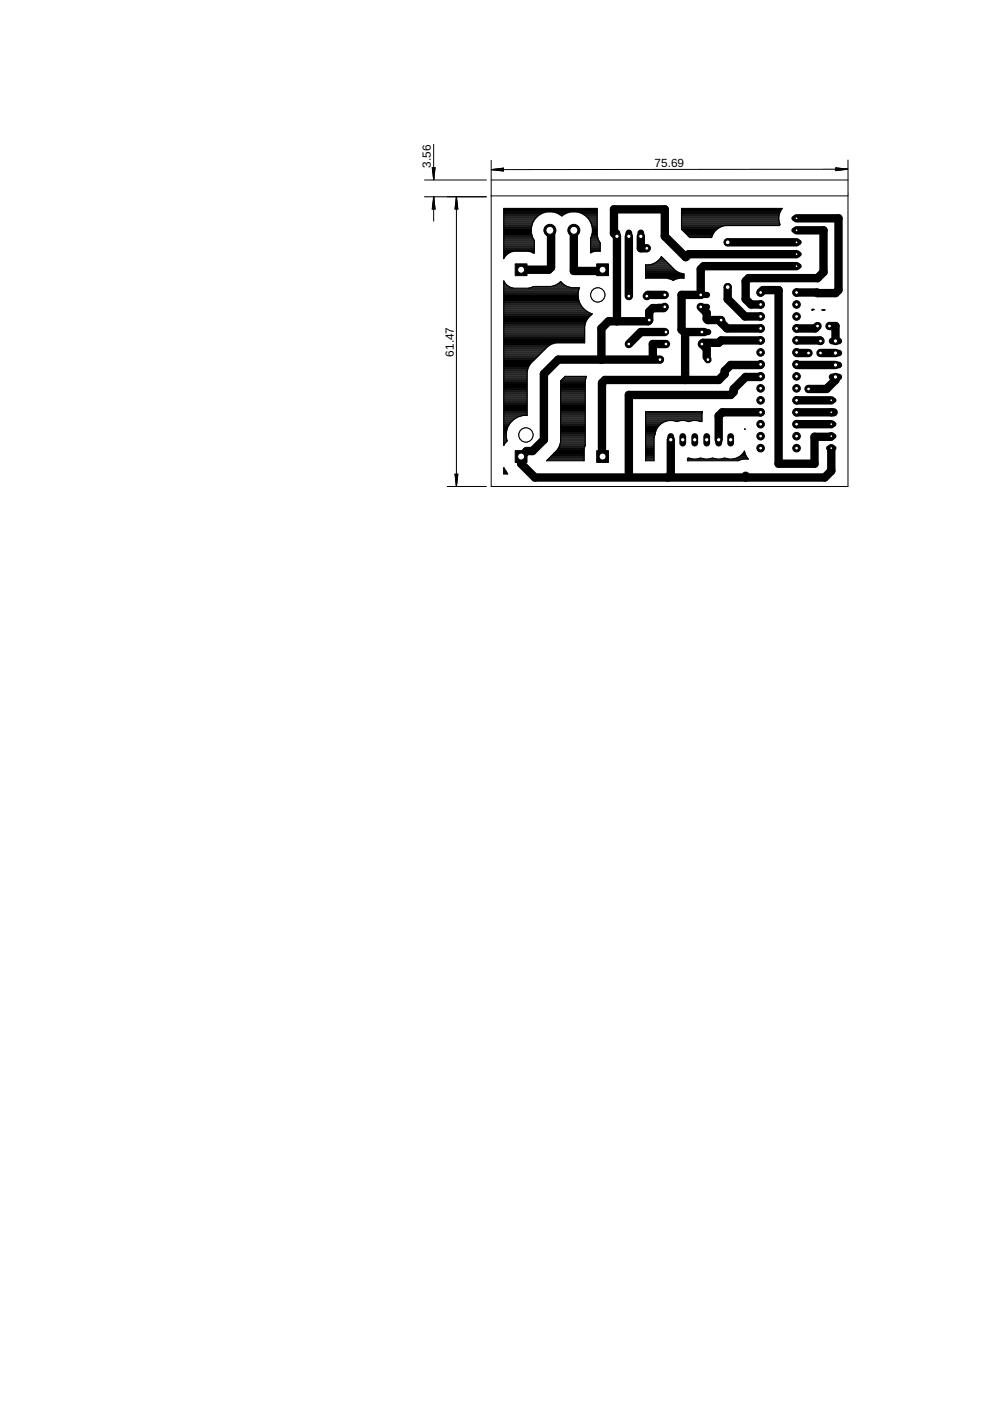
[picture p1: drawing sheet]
<svg xmlns="http://www.w3.org/2000/svg" width="210mm" height="297mm" viewBox="0 0 210 297" stroke-linecap="round" stroke-linejoin="round" font-family="sans-serif">
<defs><g id="words">
<g font-size="2.5">
<text x="91.4" y="35.6" transform="rotate(-90 91.4 35.6)">3.56</text>
<text x="138.8" y="35.3">75.69</text>
<text x="96.2" y="75.6" transform="rotate(-90 96.2 75.6)">61.47</text>
</g>
</g></defs>
<g fill="none" stroke="#000" stroke-width="1.8">
<path d="M116.6 48.8l.2-.2v8.1l-.5 .5h-5.8M121.7 48.8v8.6h5.8l.3-.2M133.3 50.1v12.7M135.9 50.1v2.5h1.2M154.3 51.4h14.6M168.9 56.4h-19.7l-.6 .7v5.4h-4.1v7.4l.8 .8M168.9 48.8h5.7v8.9l-1.3 1.3h-14.6l-.6 .6v3.8l1.1 1.2h2.1M168.9 53.9h-22.9l-.6 .6-4.5-4.4v-5.7h-10.7v5.1l.6 .6v18M168.9 46.3h8.9v15.2l-.7 .6-8.2-.1M139.9 76.2h-21.5l-3.1 3.1v13.9l-2.4 2.4h-1.2l-1.2 1.2v1.5l2.9 2.9h61.5l1.4-1.4v-4.8M140.9 70.4h-5l-2.6 2.5M140.9 62.5h-3.5l-.3 .3"/>
<path d="M140.9 65.1l-.2 .2h-2.3l-.8 .8v1.8l-.2 .2h-8.4l-1.5 1.5v6.6M141.2 72.9h-2.8v2.6M145.3 70.7v9.9M148.6 65.1l1.2 1.2v1.3l.3 .3h2.8M149.3 70.4h-3.8l-.2 .3M152.6 67.9l.3 .2v.3l1.3 1.2h7.1M154.3 60.9v2.5l3.7 3.7h3.3M161.3 72.2h-8.4l-.5 .5h-3.3l-.3 .2 1 1.1v1.7M161.3 77.3l-.2 .1h-6.2l-1.3 1.3v.6l-1.2 1.3h-24.1l-.7 .6v15.5l.2 .1M161.3 79.8l-.2 .1h-3l-2.5 2.6v.6l-.7 .6h-21.6v16.5M161.3 62l.5-.5h3.3v36.8h7.6v-5.7h3.4l.2-.1M168.9 72.2h4.9l.2 .1"/>
<path d="M168.9 77.3l.1 .1h8.1M168.9 74.7l.1 .1h2.4M173.3 69.1l-.5 .5h-3.9M174 74.8h3.1M175.9 69.1h1.2v3.2M177.1 79.9v.7l-1.9 1.9h-3.8M142.2 93.2v7.4l-.6 .6M161.3 87.4h-8.2l-.7 .8v5M168.9 84.9h7.4M168.9 87.4h7.9M168.9 89.9h7.4M158.1 100.9v.3"/>
</g>
<g fill="none" stroke="#000" stroke-width=".25">
<path d="M106.8 44.9h19.8M106.8 60h.2M106.8 59.8h.1M106.8 54.6h.1M106.8 54.4h.2M106.8 54.2h.4M106.8 54h.6M106.8 53.7h.9M106.8 53.5h1.3M106.8 53.3h2M106.8 53.1h6.5M106.8 52.9h6.5"/>
<path d="M106.8 52.6h6.5M106.8 52.4h6.5M106.8 52.2h6.5M106.8 52h6.5M106.8 51.8h6.5M106.8 51.5h6.5M106.8 51.3h6.5M106.8 51.1h6.5M106.8 50.9h6.4M106.8 50.6h6.3M106.8 50.4h6.1M106.8 50.2h6.1"/>
<path d="M106.8 50h6M106.8 49.7h6M106.8 49.5h5.9M106.8 49.3h5.8M106.8 49.1h5.8M106.8 48.9h5.8M106.8 48.6h5.8M106.8 48.4h5.8M106.8 48.2h5.9M106.8 48h5.9M106.8 47.8h6M106.8 47.5h6"/>
<path d="M106.8 47.3h6.1M106.8 47.1h6.2M106.8 46.9h6.4M106.8 46.6h6.5M106.8 46.4h6.6M106.8 46.2h6.8M106.8 46h7.1M106.8 45.7h7.3M106.8 45.5h7.6M106.8 45.3h8M106.8 45.1h8.5M106.8 44.6h19.8"/>
<path d="M106.8 44.4h19.8M112.1 53.3h1.2M112.9 53.5h.4M112.9 47.3a3.9 3.9 0 0 0 .4 3.7v2.7l-1.2-.4h-3.2a2.75 2.75 0 0 0-2.1 1.5v-10.6h19.8v5.7l.3 .9 .4 .7M116.1 44.9a3.9 3.9 0 0 0-3.2 2.4M117.1 44.9l1 .2 1 .7 1-.7 1-.2M117.9 45.1h2.5M118.4 45.3h1.5M118.6 60h.5M118.7 45.5h.8M118.8 59.8h.1M119.1 45.7h.1"/>
<path d="M122.2 44.9a3.9 3.9 0 0 1 3.1 2.4M122.9 45.1h3.7M123.4 45.3h3.2M123.8 45.5h2.8M124.2 45.7h2.4M124.4 46h2.2M124.6 46.2h2M124.8 46.4h1.8M124.9 46.6h1.7M125.1 46.9h1.5M125.2 47.1h1.4M125.2 53.5h.2"/>
<path d="M125.2 53.3h.9M125.2 53.1h2.1M125.2 52.9h2.1M125.2 52.6h2.1M125.2 52.4h2.1M125.2 52.2h2.1M125.2 52h2.1M125.2 51.8h2.1M125.2 51.5h2.1M125.2 51.3h1.9M125.2 51.1h1.8M125.2 50.9h1.7"/>
<path d="M125.2 50.6h1.6M125.3 50.4h1.4M125.3 47.3a3.8 3.8 0 0 1-.1 3.2v3.1l1-.3h1.1v-1.8M125.3 47.3h1.3M125.4 50.2h1.3M125.4 47.5h1.2M125.4 50h1.2M125.5 47.8h1.1M125.5 49.7h1.1M125.5 48h1.1M125.5 49.5h1.1M125.6 48.2h1"/>
<path d="M125.6 49.3h1M125.6 49.1h1M125.6 48.9h1M125.6 48.6h1M125.6 48.4h1M136.9 58.9h8.1M136.9 58.6h8.1M136.9 58.4h8.1M136.9 58.2h8.1M136.9 58h7.6M136.9 57.7h6.9M136.9 57.5h6.6"/>
<path d="M136.9 57.3h6.2M136.9 57.1h6M136.9 56.9h5.8M136.9 56.6h5.6M136.9 56.4h5.3M138.5 56a3.6 3.6 0 0 0 1.7-1.6l3 3 .8 .4 1 .3v.9h-1l-1.3 .5-1.3-.5h-4.5v-2.8h5.1M138.9 55.8h2.7M139.3 55.5h2.1M139.5 55.3h1.6M139.7 55.1h1.2M140 54.9h.7M140.1 54.6h.4"/>
<path d="M140.2 54.4h.1M141.8 56h-3.3l-.9 .2M141.8 59.1h1.9M142.5 59.3h.5M144.5 44.9h20.9M144.5 48.4h7.8M144.5 48.2h8.2M144.5 48h8.7M144.5 47.8h20.8M144.5 47.5h20.8M144.5 47.3h20.8M144.5 47.1h20.7"/>
<path d="M144.5 46.9h20.6M144.5 46.6h20.6M144.5 46.4h20.6M144.5 46.2h20.6M144.5 46h20.6M144.5 45.7h20.6M144.5 45.5h20.7M144.5 45.3h20.8M144.5 45.1h20.8M144.5 44.6h21.1M144.5 44.4h21.2M144.5 48.6h7.5"/>
<path d="M144.8 48.9h7M145 49.1h6.5M145.2 49.3h6.2M145.4 49.5h5.8M145.6 49.7h5.5M145.9 50h5.1M146.1 50.2h4.8M165.3 47.5a3.2 3.2 0 0 1 .6-3.3h-21.4v4.4l1.7 1.8h4.7l.1-.4M165.3 47.5v.3h-11.5a3.5 3.5 0 0 0-2.8 2.2M106.8 65.7h17.3M106.8 79.9h5M106.8 79.7h5"/>
<path d="M106.8 79.5h5M106.8 79.3h5M106.8 79.1h5M106.8 78.8h5M106.8 78.6h5M106.8 78.4h5.1M106.8 78.2h5.1M106.8 78h5.2M106.8 77.7h5.3M106.8 77.5h5.4M106.8 77.3h5.6M106.8 77.1h5.7"/>
<path d="M106.8 76.9h5.9M106.8 76.6h6.1M106.8 76.4h6.4M106.8 76.2h6.6M106.8 76h6.8M106.8 75.7h7M106.8 75.5h7.3M106.8 75.3h7.5M106.8 75.1h7.7M106.8 74.8h7.9M106.8 74.6h8.2M106.8 74.4h8.4"/>
<path d="M106.8 74.2h8.6M106.8 74h8.8M106.8 73.7h9M106.8 73.5h9.3M106.8 73.3h9.6M106.8 73.1h9.9M106.8 72.9h10.5M106.8 72.6h17.2M106.8 72.4h17.2M106.8 72.2h17.2M106.8 72h17.2M106.8 71.7h17.2"/>
<path d="M106.8 71.5h17.2M106.8 71.3h17.2M106.8 71.1h17.2M106.8 70.8h17.2M106.8 70.6h17.2M106.8 70.4h17.2M106.8 70.2h17.2M106.8 70h17.2M106.8 69.7h17.2M106.8 69.5h17.2M106.8 69.3h17.2M106.8 69.1h17.2"/>
<path d="M106.8 68.9h17.2M106.8 68.6h17.3M106.8 68.4h17.3M106.8 68.2h17.4M106.8 68h17.6M106.8 67.7h17.7M106.8 67.5h17.8M106.8 67.3h18M106.8 67.1h18.2M106.8 66.8h18.5M106.8 66.6h18.7M106.8 66.4h18.3"/>
<path d="M106.8 66.2h17.9M106.8 66h17.6M106.8 65.5h17M106.8 65.3h16.8M106.8 65.1h16.6M106.8 64.9h16.5M106.8 64.6h16.3M106.8 64.4h16.2M106.8 64.2h16.1M106.8 64h16M106.8 63.7h15.9M106.8 63.5h15.9"/>
<path d="M106.8 63.3h15.8M106.8 63.1h15.8M106.8 62.8h15.8M106.8 62.6h15.8M106.8 62.4h15.8M106.8 62.2h15.8M106.8 62h15.8M106.8 61.7h15.8M106.8 61.5h15.9M106.8 61.3h15.9M106.8 61.1h1.9M106.8 60.9h1.3"/>
<path d="M106.8 60.6h.9M106.8 60.4h.6M106.8 60.2h.4M111.8 78.8v9.3a4.1 4.1 0 0 0-4.3 5.4M112.2 61.1h10.6M112.9 60.9h7.7M117.2 60.6h2.9M117.9 60.4h1.8M118.3 60.2h1.1M119.7 79.9h4.6M122.6 62l.2-1a3.9 3.9 0 0 1-3.9-1.3l-1.2 .8-.9 .2h-3.7l-1 .4h-3.2a2.67 2.67 0 0 1-2.1-1.5v34.8M122.6 62v1.1"/>
<path d="M122.6 63.1l.3 1 .5 1M123.4 65.1l.8 .8 1.4 .6-.9 1-.5 .8-.2 .9v3.5h-6.1l-.9 .2a20.4 20.4 0 0 0-5 5l-.2 .9M172.2 65.7h.1M172.2 65.6h.4l-.4 .2zM174.3 65.7h.6zM106.8 99.2l.8 1.3h-.8zM106.8 87.3h5M106.8 99.9h.5M106.8 99.7h.3M106.8 99.5h.2M106.8 99.3h.1M106.8 94.4h.1"/>
<path d="M106.8 94.2h.2M106.8 93.9h.3M106.8 93.7h.5M106.8 93.5h.7M106.8 93.3h.7M106.8 93.1h.6M106.8 92.8h.6M106.8 92.6h.5M106.8 92.4h.5M106.8 92.2h.5M106.8 91.9h.5M106.8 91.7h.5"/>
<path d="M106.8 91.5h.6M106.8 91.3h.6M106.8 91.1h.7M106.8 90.8h.8M106.8 90.6h.8M106.8 90.4h1M106.8 90.2h1.1M106.8 90h1.2M106.8 89.7h1.3M106.8 89.5h1.5M106.8 89.3h1.8M106.8 89.1h2"/>
<path d="M106.8 88.8h2.3M106.8 88.6h2.6M106.8 88.4h3M106.8 88.2h3.8M106.8 87.9h5M106.8 87.7h5M106.8 87.5h5M106.8 87.1h5M106.8 86.8h5M106.8 86.6h5M106.8 86.4h5M106.8 86.2h5"/>
<path d="M106.8 86h5M106.8 85.7h5M106.8 85.5h5M106.8 85.3h5M106.8 85.1h5M106.8 84.8h5M106.8 84.6h5M106.8 84.4h5M106.8 84.2h5M106.8 83.9h5M106.8 83.7h5M106.8 83.5h5"/>
<path d="M106.8 83.3h5M106.8 83.1h5M106.8 82.8h5M106.8 82.6h5M106.8 82.4h5M106.8 82.2h5M106.8 82h5M106.8 81.7h5M106.8 81.5h5M106.8 81.3h5M106.8 81.1h5M106.8 80.8h5"/>
<path d="M106.8 80.6h5M106.8 80.4h5M106.8 80.2h5M107.5 93.5l-.7 .9M116.1 97.5h7.7M116.3 97.3h7.5M116.5 97h7.3M116.7 96.8h7.1M117 96.6h6.8M117.2 96.4h6.6M117.4 96.2h6.4M117.5 96.1h.1"/>
<path d="M117.6 95.9h6.2M117.9 95.7h5.9M118.1 95.5h5.7M118.2 95.3h5.6M118.4 95.1h5.5M118.5 94.8h5.4M118.6 94.6h5.4M118.7 94.4h5.4M118.7 94.2h5.4M118.8 93.9h5.3M118.9 93.7h5.2M118.9 87.3h5.2"/>
<path d="M118.9 93.5h5.2M118.9 93.3h5.2M118.9 93.1h5.2M118.9 92.8h5.2M118.9 92.6h5.2M118.9 92.4h5.2M118.9 92.2h5.2M118.9 91.9h5.2M118.9 91.7h5.2M118.9 91.5h5.2M118.9 91.3h5.2M118.9 91.1h5.2"/>
<path d="M118.9 90.8h5.2M118.9 90.6h5.2M118.9 90.4h5.2M118.9 90.2h5.2M118.9 90h5.2M118.9 89.7h5.2M118.9 89.5h5.2M118.9 89.3h5.2M118.9 89.1h5.2M118.9 88.8h5.2M118.9 88.6h5.2M118.9 88.4h5.2"/>
<path d="M118.9 88.2h5.2M118.9 87.9h5.2M118.9 87.7h5.2M118.9 87.5h5.2M118.9 87.1h5.2M118.9 86.8h5.2M118.9 86.6h5.2M118.9 86.4h5.2M118.9 86.2h5.2M118.9 86h5.2M118.9 85.7h5.2M118.9 85.5h5.2"/>
<path d="M118.9 85.3h5.2M118.9 85.1h5.2M118.9 84.8h5.2M118.9 84.6h5.2M118.9 84.4h5.2M118.9 84.2h5.2M118.9 83.9h5.2M118.9 83.7h5.2M118.9 83.5h5.2M118.9 83.3h5.2M118.9 83.1h5.2M118.9 82.8h5.2"/>
<path d="M118.9 82.6h5.2M118.9 82.4h5.2M118.9 82.2h5.2M118.9 82h5.2M118.9 81.7h5.2M118.9 81.5h5.2M118.9 81.3h5.2M118.9 81.1h5.2M118.9 80.8h5.2M119 80.6h5.1M119.2 80.4h5M119.4 80.2h4.8"/>
<path d="M124.1 94.4l-.3 .8v2.5h-7.9l2.3-2.3 .4-.8M124.1 94.4v-13.7l.2-.9h-4.5l-.9 1v12.9l-.3 .9M136.9 87.3h12l-.1 2-1.9-.1-.9 .2-.8-.2h-.9l-.8 .2a3.4 3.4 0 0 0-4.6 2.7l-.2 .7v4.9h-1.8zM136.9 97.5h1.8M136.9 97.3h1.8M136.9 97h1.8M136.9 96.8h1.8M136.9 96.6h1.8M136.9 96.4h1.8M136.9 96.2h1.8M136.9 95.9h1.8M136.9 95.7h1.8"/>
<path d="M136.9 95.5h1.8M136.9 95.3h1.8M136.9 95.1h1.8M136.9 94.8h1.8M136.9 94.6h1.8M136.9 94.4h1.8M136.9 94.2h1.8M136.9 93.9h1.8M136.9 93.7h1.8M136.9 93.5h1.8M136.9 93.3h1.8M136.9 93.1h1.8"/>
<path d="M136.9 92.8h1.8M136.9 92.6h1.8M136.9 92.4h1.9M136.9 92.2h1.9M136.9 91.9h2M136.9 91.7h2M136.9 91.5h2.1M136.9 91.3h2.2M136.9 91.1h2.3M136.9 90.8h2.4M136.9 90.6h2.5M136.9 90.4h2.7"/>
<path d="M136.9 90.2h2.9M136.9 90h3.1M136.9 89.7h3.4M136.9 89.5h3.8M136.9 89.3h4.4M136.9 89.1h11.9M136.9 88.8h11.9M136.9 88.6h11.9M136.9 88.4h11.9M136.9 88.2h11.9M136.9 87.9h11.9M136.9 87.7h11.9"/>
<path d="M136.9 87.5h12M143.1 89.3h.7M145.7 89.3h.7M145.8 97.2l1.9 .1 .9-.2 .8 .2h.9l.8-.2 .8 .2h.9l.8-.2a3.3 3.3 0 0 0 4.2-1.4l.2 .7 .7 .9a3.3 3.3 0 0 0-2.2 .4h-10.7zM145.8 97.5h11.1M145.8 97.3h.9M148 97.3h1.2M148.2 89.3h.6M150.5 97.3h1.2M153 97.3h1.3M155.6 97.3h3M156.3 97h2.1"/>
<path d="M156.7 96.8h1.6M157 96.6h1.2M157.3 96.4h.7M157.5 96.2h.5M157.7 95.9h.2M157.8 95.7h.1M157.9 91l.1 .1zM106.8 100.4h.8M106.8 100.2h.6"/>
</g>
<circle cx="161.3" cy="62" r=".8" fill="#000" stroke="#000" stroke-width=".21"/>
<circle cx="161.3" cy="62" r=".4" fill="#fff" stroke="#000" stroke-width=".21"/>
<circle cx="161.3" cy="64.6" r=".8" fill="#000" stroke="#000" stroke-width=".21"/>
<circle cx="161.3" cy="64.6" r=".4" fill="#fff" stroke="#000" stroke-width=".21"/>
<circle cx="161.3" cy="67.1" r=".8" fill="#000" stroke="#000" stroke-width=".21"/>
<circle cx="161.3" cy="67.1" r=".4" fill="#fff" stroke="#000" stroke-width=".21"/>
<circle cx="161.3" cy="69.6" r=".8" fill="#000" stroke="#000" stroke-width=".21"/>
<circle cx="161.3" cy="69.6" r=".4" fill="#fff" stroke="#000" stroke-width=".21"/>
<circle cx="161.3" cy="72.2" r=".8" fill="#000" stroke="#000" stroke-width=".21"/>
<circle cx="161.3" cy="72.2" r=".4" fill="#fff" stroke="#000" stroke-width=".21"/>
<circle cx="161.3" cy="74.7" r=".8" fill="#000" stroke="#000" stroke-width=".21"/>
<circle cx="161.3" cy="74.7" r=".4" fill="#fff" stroke="#000" stroke-width=".21"/>
<circle cx="161.3" cy="77.3" r=".8" fill="#000" stroke="#000" stroke-width=".21"/>
<circle cx="161.3" cy="77.3" r=".4" fill="#fff" stroke="#000" stroke-width=".21"/>
<circle cx="161.3" cy="79.8" r=".8" fill="#000" stroke="#000" stroke-width=".21"/>
<circle cx="161.3" cy="79.8" r=".4" fill="#fff" stroke="#000" stroke-width=".21"/>
<circle cx="161.3" cy="82.3" r=".8" fill="#000" stroke="#000" stroke-width=".21"/>
<circle cx="161.3" cy="82.3" r=".4" fill="#fff" stroke="#000" stroke-width=".21"/>
<circle cx="161.3" cy="84.9" r=".8" fill="#000" stroke="#000" stroke-width=".21"/>
<circle cx="161.3" cy="84.9" r=".4" fill="#fff" stroke="#000" stroke-width=".21"/>
<circle cx="161.3" cy="87.4" r=".8" fill="#000" stroke="#000" stroke-width=".21"/>
<circle cx="161.3" cy="87.4" r=".4" fill="#fff" stroke="#000" stroke-width=".21"/>
<circle cx="161.3" cy="89.9" r=".8" fill="#000" stroke="#000" stroke-width=".21"/>
<circle cx="161.3" cy="89.9" r=".4" fill="#fff" stroke="#000" stroke-width=".21"/>
<circle cx="161.3" cy="92.5" r=".8" fill="#000" stroke="#000" stroke-width=".21"/>
<circle cx="161.3" cy="92.5" r=".4" fill="#fff" stroke="#000" stroke-width=".21"/>
<circle cx="161.3" cy="95" r=".8" fill="#000" stroke="#000" stroke-width=".21"/>
<circle cx="161.3" cy="95" r=".4" fill="#fff" stroke="#000" stroke-width=".21"/>
<circle cx="168.9" cy="95" r=".8" fill="#000" stroke="#000" stroke-width=".21"/>
<circle cx="168.9" cy="95" r=".4" fill="#fff" stroke="#000" stroke-width=".21"/>
<circle cx="168.9" cy="92.5" r=".8" fill="#000" stroke="#000" stroke-width=".21"/>
<circle cx="168.9" cy="92.5" r=".4" fill="#fff" stroke="#000" stroke-width=".21"/>
<circle cx="168.9" cy="89.9" r=".8" fill="#000" stroke="#000" stroke-width=".21"/>
<circle cx="168.9" cy="89.9" r=".4" fill="#fff" stroke="#000" stroke-width=".21"/>
<circle cx="168.9" cy="87.4" r=".8" fill="#000" stroke="#000" stroke-width=".21"/>
<circle cx="168.9" cy="87.4" r=".4" fill="#fff" stroke="#000" stroke-width=".21"/>
<circle cx="168.9" cy="84.9" r=".8" fill="#000" stroke="#000" stroke-width=".21"/>
<circle cx="168.9" cy="84.9" r=".4" fill="#fff" stroke="#000" stroke-width=".21"/>
<circle cx="168.9" cy="82.3" r=".8" fill="#000" stroke="#000" stroke-width=".21"/>
<circle cx="168.9" cy="82.3" r=".4" fill="#fff" stroke="#000" stroke-width=".21"/>
<circle cx="168.9" cy="79.8" r=".8" fill="#000" stroke="#000" stroke-width=".21"/>
<circle cx="168.9" cy="79.8" r=".4" fill="#fff" stroke="#000" stroke-width=".21"/>
<circle cx="168.9" cy="77.3" r=".8" fill="#000" stroke="#000" stroke-width=".21"/>
<circle cx="168.9" cy="77.3" r=".4" fill="#fff" stroke="#000" stroke-width=".21"/>
<circle cx="168.9" cy="74.7" r=".8" fill="#000" stroke="#000" stroke-width=".21"/>
<circle cx="168.9" cy="74.7" r=".4" fill="#fff" stroke="#000" stroke-width=".21"/>
<circle cx="168.9" cy="72.2" r=".8" fill="#000" stroke="#000" stroke-width=".21"/>
<circle cx="168.9" cy="72.2" r=".4" fill="#fff" stroke="#000" stroke-width=".21"/>
<circle cx="168.9" cy="69.6" r=".8" fill="#000" stroke="#000" stroke-width=".21"/>
<circle cx="168.9" cy="69.6" r=".4" fill="#fff" stroke="#000" stroke-width=".21"/>
<circle cx="168.9" cy="67.1" r=".8" fill="#000" stroke="#000" stroke-width=".21"/>
<circle cx="168.9" cy="67.1" r=".4" fill="#fff" stroke="#000" stroke-width=".21"/>
<circle cx="168.9" cy="64.6" r=".8" fill="#000" stroke="#000" stroke-width=".21"/>
<circle cx="168.9" cy="64.6" r=".4" fill="#fff" stroke="#000" stroke-width=".21"/>
<circle cx="168.9" cy="62" r=".8" fill="#000" stroke="#000" stroke-width=".21"/>
<circle cx="168.9" cy="62" r=".4" fill="#fff" stroke="#000" stroke-width=".21"/>
<path d="M126.5 55.9h2.5v2.5h-2.5z" fill="#000" stroke="#000" stroke-width=".21"/>
<circle cx="127.8" cy="57.2" r=".74" fill="#fff" stroke="#000" stroke-width=".21"/>
<path d="M109.2 55.9h2.5v2.5h-2.5z" fill="#000" stroke="#000" stroke-width=".21"/>
<circle cx="110.5" cy="57.2" r=".74" fill="#fff" stroke="#000" stroke-width=".21"/>
<path d="M109.2 95.5h2.5v2.5h-2.5z" fill="#000" stroke="#000" stroke-width=".21"/>
<circle cx="110.5" cy="96.8" r=".74" fill="#fff" stroke="#000" stroke-width=".21"/>
<path d="M126.5 95.5h2.5v2.5h-2.5z" fill="#000" stroke="#000" stroke-width=".21"/>
<circle cx="127.8" cy="96.8" r=".74" fill="#fff" stroke="#000" stroke-width=".21"/>
<circle cx="116.6" cy="48.8" r="1.27" fill="#000" stroke="#000" stroke-width=".21"/>
<circle cx="116.6" cy="48.8" r=".85" fill="#fff" stroke="#000" stroke-width=".21"/>
<circle cx="121.7" cy="48.8" r="1.27" fill="#000" stroke="#000" stroke-width=".21"/>
<circle cx="121.7" cy="48.8" r=".85" fill="#fff" stroke="#000" stroke-width=".21"/>
<path d="M139.6 62.5h1.3" fill="none" stroke="#000" stroke-width="1.3"/>
<circle cx="140.9" cy="62.5" r=".4" fill="#fff" stroke="#000" stroke-width=".21"/>
<path d="M139.6 65.1h1.3" fill="none" stroke="#000" stroke-width="1.3"/>
<circle cx="140.9" cy="65.1" r=".4" fill="#fff" stroke="#000" stroke-width=".21"/>
<path d="M148.6 65.1h1.3" fill="none" stroke="#000" stroke-width="1.3"/>
<circle cx="148.6" cy="65.1" r=".4" fill="#fff" stroke="#000" stroke-width=".21"/>
<path d="M148.6 62.5h1.3" fill="none" stroke="#000" stroke-width="1.3"/>
<circle cx="148.6" cy="62.5" r=".4" fill="#fff" stroke="#000" stroke-width=".21"/>
<path d="M139.9 70.4h1.3" fill="none" stroke="#000" stroke-width="1.3"/>
<circle cx="141.2" cy="70.4" r=".4" fill="#fff" stroke="#000" stroke-width=".21"/>
<path d="M139.9 72.9h1.3" fill="none" stroke="#000" stroke-width="1.3"/>
<circle cx="141.2" cy="72.9" r=".4" fill="#fff" stroke="#000" stroke-width=".21"/>
<path d="M148.8 72.9h1.4" fill="none" stroke="#000" stroke-width="1.3"/>
<circle cx="148.8" cy="72.9" r=".4" fill="#fff" stroke="#000" stroke-width=".21"/>
<path d="M148.8 70.4h1.4" fill="none" stroke="#000" stroke-width="1.3"/>
<circle cx="148.8" cy="70.4" r=".4" fill="#fff" stroke="#000" stroke-width=".21"/>
<circle cx="152.9" cy="67.9" r=".71" fill="#000" stroke="#000" stroke-width=".21"/>
<circle cx="152.9" cy="67.9" r=".4" fill="#fff" stroke="#000" stroke-width=".21"/>
<circle cx="137.6" cy="67.9" r=".71" fill="#000" stroke="#000" stroke-width=".21"/>
<circle cx="137.6" cy="67.9" r=".4" fill="#fff" stroke="#000" stroke-width=".21"/>
<circle cx="150.1" cy="76.2" r=".71" fill="#000" stroke="#000" stroke-width=".21"/>
<circle cx="150.1" cy="76.2" r=".4" fill="#fff" stroke="#000" stroke-width=".21"/>
<circle cx="139.9" cy="76.2" r=".71" fill="#000" stroke="#000" stroke-width=".21"/>
<circle cx="139.9" cy="76.2" r=".4" fill="#fff" stroke="#000" stroke-width=".21"/>
<path d="M175.7 84.9h1.1" fill="none" stroke="#000" stroke-width="1.1"/>
<circle cx="176.3" cy="84.9" r=".3" fill="#fff" stroke="#000" stroke-width=".21"/>
<path d="M175.7 87.4h1.1" fill="none" stroke="#000" stroke-width="1.1"/>
<circle cx="176.3" cy="87.4" r=".3" fill="#fff" stroke="#000" stroke-width=".21"/>
<path d="M175.7 89.9h1.1" fill="none" stroke="#000" stroke-width="1.1"/>
<circle cx="176.3" cy="89.9" r=".3" fill="#fff" stroke="#000" stroke-width=".21"/>
<path d="M175.7 92.5h1.1" fill="none" stroke="#000" stroke-width="1.1"/>
<circle cx="176.3" cy="92.5" r=".3" fill="#fff" stroke="#000" stroke-width=".21"/>
<path d="M175.7 95h1.1" fill="none" stroke="#000" stroke-width="1.1"/>
<circle cx="176.3" cy="95" r=".3" fill="#fff" stroke="#000" stroke-width=".21"/>
<circle cx="137.1" cy="52.6" r=".71" fill="#000" stroke="#000" stroke-width=".21"/>
<circle cx="137.1" cy="52.6" r=".4" fill="#fff" stroke="#000" stroke-width=".21"/>
<circle cx="137.1" cy="62.8" r=".71" fill="#000" stroke="#000" stroke-width=".21"/>
<circle cx="137.1" cy="62.8" r=".4" fill="#fff" stroke="#000" stroke-width=".21"/>
<circle cx="133.3" cy="62.8" r=".71" fill="#000" stroke="#000" stroke-width=".21"/>
<circle cx="133.3" cy="62.8" r=".4" fill="#fff" stroke="#000" stroke-width=".21"/>
<circle cx="133.3" cy="72.9" r=".71" fill="#000" stroke="#000" stroke-width=".21"/>
<circle cx="133.3" cy="72.9" r=".4" fill="#fff" stroke="#000" stroke-width=".21"/>
<path d="M130.8 49.4v1.4" fill="none" stroke="#000" stroke-width="1.4"/>
<circle cx="130.8" cy="50.1" r=".47" fill="#fff" stroke="#000" stroke-width=".21"/>
<path d="M133.3 49.4v1.4" fill="none" stroke="#000" stroke-width="1.4"/>
<circle cx="133.3" cy="50.1" r=".47" fill="#fff" stroke="#000" stroke-width=".21"/>
<path d="M135.9 49.4v1.4" fill="none" stroke="#000" stroke-width="1.4"/>
<circle cx="135.9" cy="50.1" r=".47" fill="#fff" stroke="#000" stroke-width=".21"/>
<path d="M168.3 46.3h1.1" fill="none" stroke="#000" stroke-width="1.1"/>
<circle cx="168.9" cy="46.3" r=".3" fill="#fff" stroke="#000" stroke-width=".21"/>
<path d="M168.3 48.8h1.1" fill="none" stroke="#000" stroke-width="1.1"/>
<circle cx="168.9" cy="48.8" r=".3" fill="#fff" stroke="#000" stroke-width=".21"/>
<path d="M168.3 51.4h1.1" fill="none" stroke="#000" stroke-width="1.1"/>
<circle cx="168.9" cy="51.4" r=".3" fill="#fff" stroke="#000" stroke-width=".21"/>
<path d="M168.3 53.9h1.1" fill="none" stroke="#000" stroke-width="1.1"/>
<circle cx="168.9" cy="53.9" r=".3" fill="#fff" stroke="#000" stroke-width=".21"/>
<path d="M168.3 56.4h1.1" fill="none" stroke="#000" stroke-width="1.1"/>
<circle cx="168.9" cy="56.4" r=".3" fill="#fff" stroke="#000" stroke-width=".21"/>
<path d="M142.2 92.5v1.5" fill="none" stroke="#000" stroke-width="1.4"/>
<circle cx="142.2" cy="93.2" r=".47" fill="#fff" stroke="#000" stroke-width=".21"/>
<path d="M144.8 92.5v1.5" fill="none" stroke="#000" stroke-width="1.4"/>
<circle cx="144.8" cy="93.2" r=".47" fill="#fff" stroke="#000" stroke-width=".21"/>
<path d="M147.3 92.5v1.5" fill="none" stroke="#000" stroke-width="1.4"/>
<circle cx="147.3" cy="93.2" r=".47" fill="#fff" stroke="#000" stroke-width=".21"/>
<path d="M149.8 92.5v1.5" fill="none" stroke="#000" stroke-width="1.4"/>
<circle cx="149.8" cy="93.2" r=".47" fill="#fff" stroke="#000" stroke-width=".21"/>
<path d="M152.4 92.5v1.5" fill="none" stroke="#000" stroke-width="1.4"/>
<circle cx="152.4" cy="93.2" r=".47" fill="#fff" stroke="#000" stroke-width=".21"/>
<path d="M154.9 92.5v1.5" fill="none" stroke="#000" stroke-width="1.4"/>
<circle cx="154.9" cy="93.2" r=".47" fill="#fff" stroke="#000" stroke-width=".21"/>
<path d="M176.4 79.9h1.4" fill="none" stroke="#000" stroke-width="1.4"/>
<circle cx="177.1" cy="79.9" r=".47" fill="#fff" stroke="#000" stroke-width=".21"/>
<path d="M176.4 77.4h1.4" fill="none" stroke="#000" stroke-width="1.4"/>
<circle cx="177.1" cy="77.4" r=".47" fill="#fff" stroke="#000" stroke-width=".21"/>
<path d="M176.4 74.8h1.4" fill="none" stroke="#000" stroke-width="1.4"/>
<circle cx="177.1" cy="74.8" r=".47" fill="#fff" stroke="#000" stroke-width=".21"/>
<path d="M176.4 72.3h1.4" fill="none" stroke="#000" stroke-width="1.4"/>
<circle cx="177.1" cy="72.3" r=".47" fill="#fff" stroke="#000" stroke-width=".21"/>
<circle cx="173.3" cy="69.1" r=".71" fill="#000" stroke="#000" stroke-width=".21"/>
<circle cx="173.3" cy="69.1" r=".4" fill="#fff" stroke="#000" stroke-width=".21"/>
<circle cx="175.9" cy="69.1" r=".71" fill="#000" stroke="#000" stroke-width=".21"/>
<circle cx="175.9" cy="69.1" r=".4" fill="#fff" stroke="#000" stroke-width=".21"/>
<circle cx="174" cy="72.3" r=".71" fill="#000" stroke="#000" stroke-width=".21"/>
<circle cx="174" cy="72.3" r=".4" fill="#fff" stroke="#000" stroke-width=".21"/>
<circle cx="174" cy="74.8" r=".71" fill="#000" stroke="#000" stroke-width=".21"/>
<circle cx="174" cy="74.8" r=".4" fill="#fff" stroke="#000" stroke-width=".21"/>
<circle cx="171.4" cy="74.8" r=".71" fill="#000" stroke="#000" stroke-width=".21"/>
<circle cx="171.4" cy="74.8" r=".4" fill="#fff" stroke="#000" stroke-width=".21"/>
<circle cx="171.4" cy="82.5" r=".71" fill="#000" stroke="#000" stroke-width=".21"/>
<circle cx="171.4" cy="82.5" r=".4" fill="#fff" stroke="#000" stroke-width=".21"/>
<circle cx="154.3" cy="51.4" r=".74" fill="#000" stroke="#000" stroke-width=".21"/>
<circle cx="154.3" cy="51.4" r=".51" fill="#fff" stroke="#000" stroke-width=".21"/>
<circle cx="154.3" cy="60.9" r=".74" fill="#000" stroke="#000" stroke-width=".21"/>
<circle cx="154.3" cy="60.9" r=".51" fill="#fff" stroke="#000" stroke-width=".21"/>
<g fill="none" stroke="#000" stroke-width=".21">
<path d="M90 38.2h13.1M91.6 35.6h.7l-.4 2.5zM91.7 35.6l.2 2.5M91.8 35.6l.1 2.5M91.9 30.6v7.5M92.1 35.6l-.2 2.5M92.2 35.6l-.3 2.5M104.1 34v69.1h75.7v-61.6h-75.7M104.1 38.2h75.7M104.2 36l2.5-.4v.7zM104.2 36l2.5 .1M104.2 36l2.5 .2"/>
<path d="M106.7 35.8l-2.5 .2M106.7 35.7l-2.5 .3M177.2 35.6l2.5 .3-2.5 .3zM177.2 35.8l2.5 .1M177.2 35.6l2.5 .3M179.7 35.9l-75.5 .1M179.7 35.9l-2.5 .1M179.7 35.9l-2.5 .2M179.8 33.9v7.6M90 41.7h13.1M91.9 41.8l.4 2.5h-.7zM91.9 41.8v5.1"/>
<path d="M91.9 41.8l-.1 2.5M91.9 41.8l.2 2.5M91.9 41.8l-.2 2.5M91.9 41.8l.3 2.5M96.8 41.8v61.3M96.8 41.8l.3 2.5h-.6zM96.8 41.8l-.2 2.5M96.8 41.8l.1 2.5M96.8 41.8l-.3 2.5M96.8 41.8l.2 2.5M94.8 103.1h8.3M96.5 100.5h.6l-.3 2.6z"/>
<path d="M96.5 100.5l.3 2.6M96.6 100.5l.2 2.6M96.9 100.5l-.1 2.6M97 100.5l-.2 2.6"/>
<circle cx="126.7" cy="62.5" r="1.5"/>
</g>
<circle cx="126.7" cy="62.5" r="1.5" fill="#fff" stroke="#000" stroke-width=".21"/>
<circle cx="111.5" cy="92.2" r="1.5" fill="none" stroke="#000" stroke-width=".21"/>
<circle cx="111.5" cy="92.2" r="1.5" fill="#fff" stroke="#000" stroke-width=".21"/>
<use href="#words"/>
</svg>
